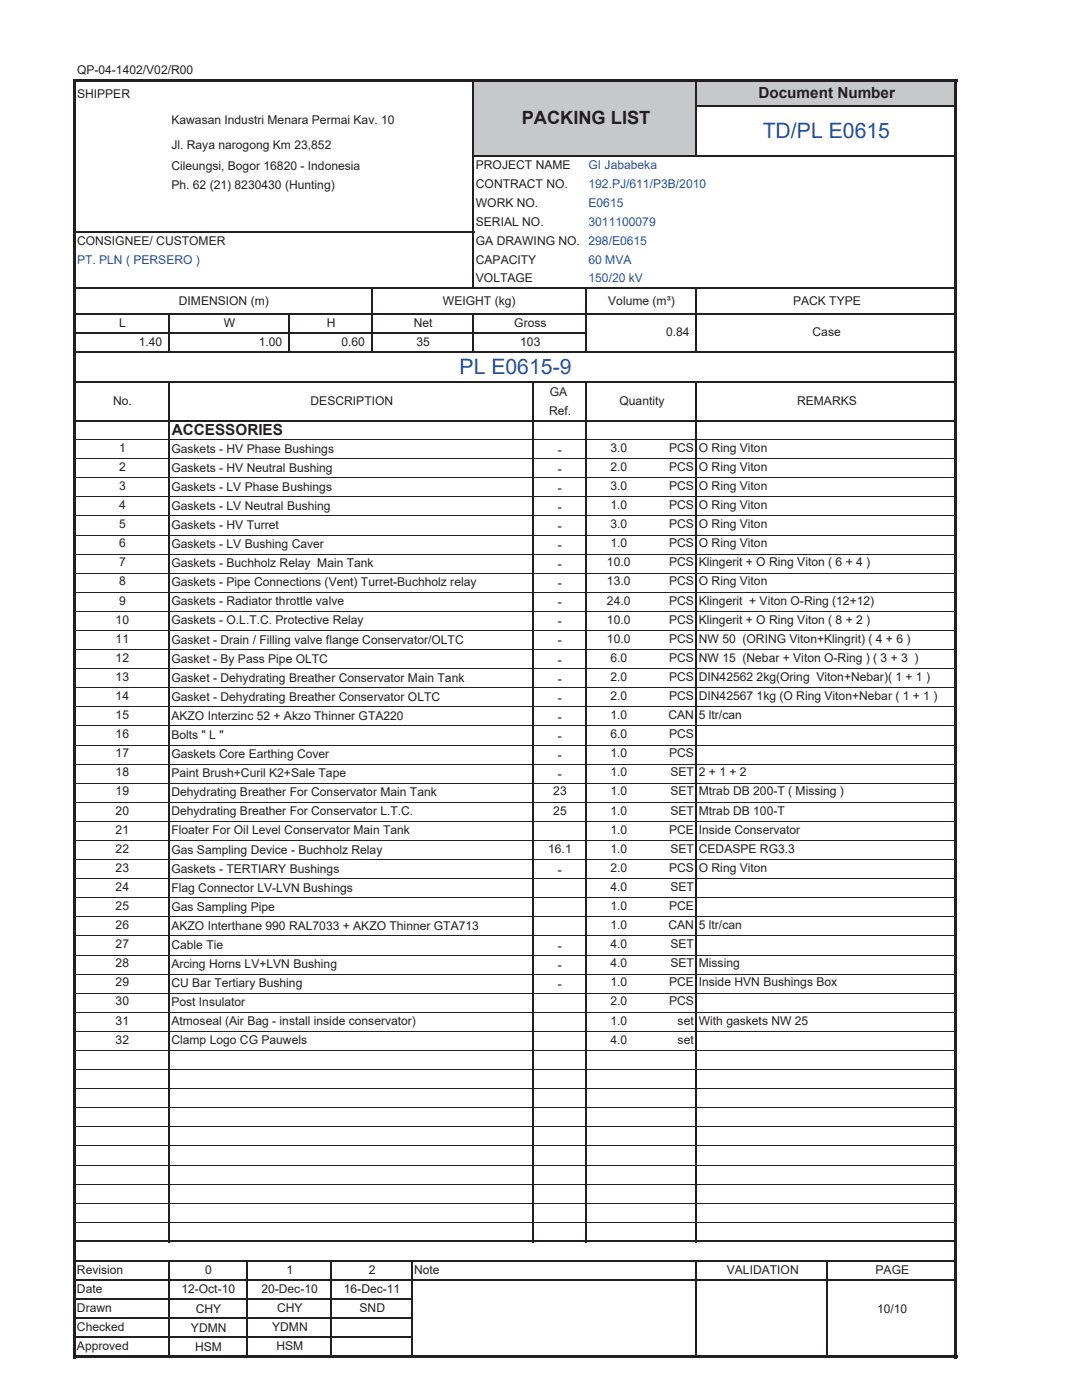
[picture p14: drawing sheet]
<svg xmlns="http://www.w3.org/2000/svg" width="216mm" height="279mm" viewBox="0 0 216 279" stroke-linecap="round" stroke-linejoin="round" font-family="sans-serif">
<defs><g id="words">
<g font-size="4.2" fill="#1f51a3">
<text x="152.2" y="27.5">TD/PL E0615</text>
<text x="91.7" y="74.6">PL E0615-9</text>
</g>
<text font-size="3.6" fill="#231f20" x="104.1" y="24.8">PACKING LIST</text>
<g font-size="3" fill="#231f20">
<text x="151.3" y="19.6">Document Number</text>
<text x="34.3" y="86.8">ACCESSORIES</text>
</g>
<g font-size="2.4" fill="#231f20">
<text x="15.4" y="14.8">QP-04-1402/V02/R00</text>
<text x="15.4" y="19.5">SHIPPER</text>
<text x="34.2" y="24.8">Kawasan Industri Menara Permai Kav. 10</text>
<text x="34.2" y="29.7">Jl. Raya narogong Km 23,852</text>
<text x="34.2" y="33.9">Cileungsi, Bogor 16820 - Indonesia</text>
<text x="95" y="33.7">PROJECT NAME</text>
<text x="34.2" y="37.7">Ph. 62 (21) 8230430 (Hunting)</text>
<text x="95" y="37.5">CONTRACT NO.</text>
<text x="95" y="41.3">WORK NO.</text>
<text x="95" y="45.1">SERIAL NO.</text>
<text x="15.4" y="48.9">CONSIGNEE/ CUSTOMER</text>
<text x="95" y="52.6">CAPACITY</text>
<text x="95" y="48.9">GA DRAWING NO.</text>
<text x="95" y="56.3">VOLTAGE</text>
<text x="23.7" y="65.2">L</text>
<text x="35.7" y="60.8">DIMENSION (m)</text>
<text x="44.7" y="65.2">W</text>
<text x="65.2" y="65.2">H</text>
<text x="82.5" y="65.2">Net</text>
<text x="88.4" y="60.8">WEIGHT (kg)</text>
<text x="102.6" y="65.2">Gross</text>
<text x="121.4" y="60.8">Volume (m³)</text>
<text x="158.2" y="60.8">PACK TYPE</text>
<text x="27.7" y="69">1.40</text>
<text x="51.6" y="69">1.00</text>
<text x="68.1" y="69">0.60</text>
<text x="83.1" y="69">35</text>
<text x="103.8" y="69">103</text>
<text x="132.9" y="67.1">0.84</text>
<text x="162.1" y="67.1">Case</text>
<text x="22.6" y="80.8">No.</text>
<text x="62" y="80.8">DESCRIPTION</text>
<text x="109.6" y="82.9">Ref.</text>
<text x="109.7" y="79.1">GA</text>
<text x="123.6" y="80.8">Quantity</text>
<text x="159" y="80.8">REMARKS</text>
<text x="23.7" y="94">2</text>
<text x="23.7" y="90.2">1</text>
<text x="34.2" y="94.1">Gaskets - HV Neutral Bushing</text>
<text x="34.2" y="90.3">Gaskets - HV Phase Bushings</text>
<text x="111.3" y="90.5">-</text>
<text x="111.3" y="94.3">-</text>
<text x="121.8" y="90.2">3.0</text>
<text x="121.8" y="94">2.0</text>
<text x="133.5" y="90.2">PCS</text>
<text x="133.5" y="94">PCS</text>
<text x="139.4" y="94">O Ring Viton</text>
<text x="139.4" y="90.2">O Ring Viton</text>
<text x="23.7" y="97.8">3</text>
<text x="23.7" y="101.6">4</text>
<text x="34.2" y="98">Gaskets - LV Phase Bushings</text>
<text x="34.2" y="101.8">Gaskets - LV Neutral Bushing</text>
<text x="111.3" y="98.1">-</text>
<text x="111.3" y="101.9">-</text>
<text x="121.8" y="97.8">3.0</text>
<text x="121.8" y="101.6">1.0</text>
<text x="133.5" y="97.8">PCS</text>
<text x="133.5" y="101.6">PCS</text>
<text x="139.4" y="97.8">O Ring Viton</text>
<text x="139.4" y="101.6">O Ring Viton</text>
<text x="23.7" y="105.4">5</text>
<text x="34.2" y="105.6">Gaskets - HV Turret</text>
<text x="111.3" y="105.7">-</text>
<text x="121.8" y="105.4">3.0</text>
<text x="133.5" y="105.4">PCS</text>
<text x="139.4" y="105.4">O Ring Viton</text>
<text x="23.7" y="113">7</text>
<text x="23.7" y="109.2">6</text>
<text x="34.2" y="109.4">Gaskets - LV Bushing Caver</text>
<text x="34.2" y="113.2">Gaskets - Buchholz Relay Main Tank</text>
<text x="111.3" y="109.6">-</text>
<text x="111.3" y="113.4">-</text>
<text x="121.1" y="113">10.0</text>
<text x="121.8" y="109.2">1.0</text>
<text x="133.5" y="113">PCS</text>
<text x="133.5" y="109.2">PCS</text>
<text x="139.4" y="113">Klingerit + O Ring Viton ( 6 + 4 )</text>
<text x="139.4" y="109.2">O Ring Viton</text>
<text x="23.7" y="116.8">8</text>
<text x="34.2" y="117">Gaskets - Pipe Connections (Vent) Turret-Buchholz relay</text>
<text x="111.3" y="117.2">-</text>
<text x="121.1" y="116.8">13.0</text>
<text x="133.5" y="116.8">PCS</text>
<text x="139.4" y="116.8">O Ring Viton</text>
<text x="23.1" y="124.5">10</text>
<text x="23.7" y="120.6">9</text>
<text x="34.2" y="124.6">Gaskets - O.L.T.C. Protective Relay</text>
<text x="34.2" y="120.8">Gaskets - Radiator throttle valve</text>
<text x="111.3" y="121">-</text>
<text x="111.3" y="124.8">-</text>
<text x="121.1" y="120.6">24.0</text>
<text x="121.1" y="124.5">10.0</text>
<text x="133.5" y="120.6">PCS</text>
<text x="133.5" y="124.5">PCS</text>
<text x="139.4" y="124.5">Klingerit + O Ring Viton ( 8 + 2 )</text>
<text x="139.4" y="120.6">Klingerit + Viton O-Ring (12+12)</text>
<text x="23.1" y="128.3">11</text>
<text x="34.2" y="128.4">Gasket - Drain / Filling valve flange Conservator/OLTC</text>
<text x="111.3" y="128.6">-</text>
<text x="121.1" y="128.3">10.0</text>
<text x="133.5" y="128.3">PCS</text>
<text x="139.4" y="128.3">NW 50 (ORING Viton+Klingrit) ( 4 + 6 )</text>
<text x="23.1" y="135.9">13</text>
<text x="23.1" y="132.1">12</text>
<text x="34.2" y="136.1">Gasket - Dehydrating Breather Conservator Main Tank</text>
<text x="34.2" y="132.2">Gasket - By Pass Pipe OLTC</text>
<text x="111.3" y="132.4">-</text>
<text x="111.3" y="136.2">-</text>
<text x="121.8" y="132.1">6.0</text>
<text x="121.8" y="135.9">2.0</text>
<text x="133.5" y="132.1">PCS</text>
<text x="133.5" y="135.9">PCS</text>
<text x="139.4" y="135.9">DIN42562 2kg(Oring Viton+Nebar)( 1 + 1 )</text>
<text x="139.4" y="132.1">NW 15 (Nebar + Viton O-Ring ) ( 3 + 3 )</text>
<text x="23.1" y="139.7">14</text>
<text x="23.1" y="143.5">15</text>
<text x="34.2" y="143.7">AKZO Interzinc 52 + Akzo Thinner GTA220</text>
<text x="34.2" y="139.9">Gasket - Dehydrating Breather Conservator OLTC</text>
<text x="111.3" y="140">-</text>
<text x="111.3" y="143.8">-</text>
<text x="121.8" y="139.7">2.0</text>
<text x="121.8" y="143.5">1.0</text>
<text x="133.4" y="143.5">CAN</text>
<text x="133.5" y="139.7">PCS</text>
<text x="139.4" y="143.5">5 ltr/can</text>
<text x="139.4" y="139.7">DIN42567 1kg (O Ring Viton+Nebar ( 1 + 1 )</text>
<text x="23.1" y="147.3">16</text>
<text x="34.2" y="147.5">Bolts &quot; L &quot;</text>
<text x="111.3" y="147.7">-</text>
<text x="121.8" y="147.3">6.0</text>
<text x="133.5" y="147.3">PCS</text>
<text x="23.1" y="154.9">18</text>
<text x="23.1" y="151.1">17</text>
<text x="34.2" y="155.1">Paint Brush+Curil K2+Sale Tape</text>
<text x="34.2" y="151.3">Gaskets Core Earthing Cover</text>
<text x="111.3" y="151.5">-</text>
<text x="111.3" y="155.3">-</text>
<text x="121.8" y="151.1">1.0</text>
<text x="121.8" y="154.9">1.0</text>
<text x="133.5" y="151.1">PCS</text>
<text x="133.8" y="154.9">SET</text>
<text x="139.4" y="154.9">2 + 1 + 2</text>
<text x="23.1" y="158.7">19</text>
<text x="34.2" y="158.9">Dehydrating Breather For Conservator Main Tank</text>
<text x="110.4" y="158.7">23</text>
<text x="121.8" y="158.7">1.0</text>
<text x="133.8" y="158.7">SET</text>
<text x="139.4" y="158.7">Mtrab DB 200-T ( Missing )</text>
<text x="23.1" y="162.6">20</text>
<text x="23.1" y="166.4">21</text>
<text x="34.2" y="166.5">Floater For Oil Level Conservator Main Tank</text>
<text x="34.2" y="162.7">Dehydrating Breather For Conservator L.T.C.</text>
<text x="110.4" y="162.6">25</text>
<text x="121.8" y="162.6">1.0</text>
<text x="121.8" y="166.4">1.0</text>
<text x="133.5" y="166.4">PCE</text>
<text x="133.8" y="162.6">SET</text>
<text x="139.4" y="166.4">Inside Conservator</text>
<text x="139.4" y="162.6">Mtrab DB 100-T</text>
<text x="23.1" y="174">23</text>
<text x="23.1" y="170.2">22</text>
<text x="34.2" y="170.3">Gas Sampling Device - Buchholz Relay</text>
<text x="109.4" y="170.2">16.1</text>
<text x="121.8" y="170.2">1.0</text>
<text x="121.8" y="174">2.0</text>
<text x="133.5" y="174">PCS</text>
<text x="133.8" y="170.2">SET</text>
<text x="139.4" y="170.2">CEDASPE RG3.3</text>
<text x="139.4" y="174">O Ring Viton</text>
<text x="23.1" y="177.8">24</text>
<text x="34.2" y="174.2">Gaskets - TERTIARY Bushings</text>
<text x="34.2" y="178">Flag Connector LV-LVN Bushings</text>
<text x="111.3" y="174.3">-</text>
<text x="121.8" y="177.8">4.0</text>
<text x="133.8" y="177.8">SET</text>
<text x="23.1" y="185.4">26</text>
<text x="23.1" y="181.6">25</text>
<text x="34.2" y="181.8">Gas Sampling Pipe</text>
<text x="34.2" y="185.6">AKZO Interthane 990 RAL7033 + AKZO Thinner GTA713</text>
<text x="121.8" y="181.6">1.0</text>
<text x="121.8" y="185.4">1.0</text>
<text x="133.4" y="185.4">CAN</text>
<text x="133.5" y="181.6">PCE</text>
<text x="139.4" y="185.4">5 ltr/can</text>
<text x="23.1" y="189.2">27</text>
<text x="34.2" y="189.4">Cable Tie</text>
<text x="111.3" y="189.6">-</text>
<text x="121.8" y="189.2">4.0</text>
<text x="133.8" y="189.2">SET</text>
<text x="23.1" y="196.8">29</text>
<text x="23.1" y="193">28</text>
<text x="34.2" y="197">CU Bar Tertiary Bushing</text>
<text x="34.2" y="193.2">Arcing Horns LV+LVN Bushing</text>
<text x="111.3" y="193.4">-</text>
<text x="111.3" y="197.2">-</text>
<text x="121.8" y="193">4.0</text>
<text x="121.8" y="196.8">1.0</text>
<text x="133.5" y="196.8">PCE</text>
<text x="133.8" y="193">SET</text>
<text x="139.4" y="196.8">Inside HVN Bushings Box</text>
<text x="139.4" y="193">Missing</text>
<text x="23.1" y="200.7">30</text>
<text x="34.2" y="200.8">Post Insulator</text>
<text x="121.8" y="200.7">2.0</text>
<text x="133.5" y="200.7">PCS</text>
<text x="23.1" y="208.3">32</text>
<text x="23.1" y="204.5">31</text>
<text x="34.2" y="204.6">Atmoseal (Air Bag - install inside conservator)</text>
<text x="34.2" y="208.4">Clamp Logo CG Pauwels</text>
<text x="121.8" y="204.5">1.0</text>
<text x="121.8" y="208.3">4.0</text>
<text x="135.2" y="204.5">set</text>
<text x="135.2" y="208.3">set</text>
<text x="139.4" y="204.5">With gaskets NW 25</text>
<text x="15.4" y="254.2">Revision</text>
<text x="15.4" y="258">Date</text>
<text x="40.9" y="254.3">0</text>
<text x="52.2" y="258">20-Dec-10</text>
<text x="57.1" y="254.2">1</text>
<text x="68.6" y="258">16-Dec-11</text>
<text x="73.6" y="254.2">2</text>
<text x="82.6" y="254.2">Note</text>
<text x="145" y="254.2">VALIDATION</text>
<text x="174.7" y="254.3">PAGE</text>
<text x="15.4" y="261.8">Drawn</text>
<text x="36.2" y="258.1">12-Oct-10</text>
<text x="39.1" y="262">CHY</text>
<text x="55.3" y="261.8">CHY</text>
<text x="71.8" y="261.8">SND</text>
<text x="175" y="262">10/10</text>
<text x="15.4" y="269.4">Approved</text>
<text x="15.4" y="265.6">Checked</text>
<text x="38.1" y="265.8">YDMN</text>
<text x="38.9" y="269.7">HSM</text>
<text x="54.3" y="265.6">YDMN</text>
<text x="55.2" y="269.4">HSM</text>
</g>
<g font-size="2.4" fill="#1f51a3">
<text x="117.4" y="33.7">GI Jababeka</text>
<text x="117.4" y="37.5">192.PJ/611/P3B/2010</text>
<text x="117.4" y="41.3">E0615</text>
<text x="117.4" y="45.1">3011100079</text>
<text x="15.4" y="52.6">PT. PLN ( PERSERO )</text>
<text x="117.4" y="48.9">298/E0615</text>
<text x="117.4" y="52.6">60 MVA</text>
<text x="117.4" y="56.3">150/20 kV</text>
</g>
</g></defs>
<g fill="#c7c8ca">
<path d="M94.4 16.1h96.4v5.2h-96.4z"/>
<path d="M94.4 21.2h44.6v9.9h-44.6z"/>
</g>
<g fill="#fff">
<path d="M116.9 42.5h73.9v3.9h-73.9z"/>
<path d="M14.9 70.2h175.9v6.1h-175.9z"/>
</g>
<path d="M94.5 16.4v41.3M139 16.4v14.8M116.9 57.7v12.7M139 57.7v12.7M33.7 62.8v7.6M33.7 76.5v171.4M139 76.5v171.4" fill="none" stroke="#231f20" stroke-width=".3"/>
<g fill="none" stroke="#231f20" stroke-width=".2">
<path d="M15.2 87.7h18.4M15.2 91.5h18.4M15.2 95.4h18.4M15.2 99.2h18.4M33.9 87.7h72.3M33.9 91.5h72.3M33.9 95.4h72.3M33.9 99.2h72.3M106.5 87.7h10.3M106.5 91.5h10.3M106.5 95.4h10.3M106.5 99.2h10.3"/>
<path d="M117.1 87.7h21.7M117.1 91.5h21.7M117.1 95.4h21.7M117.1 99.2h21.7M15.2 103h18.4M15.2 106.8h18.4M15.2 110.6h18.4M15.2 114.4h18.4M15.2 118.2h18.4M33.9 103h72.3M33.9 106.8h72.3M33.9 110.6h72.3"/>
<path d="M33.9 114.4h72.3M33.9 118.2h72.3M106.5 103h10.3M106.5 106.8h10.3M106.5 110.6h10.3M106.5 114.4h10.3M106.5 118.2h10.3M117.1 103h21.7M117.1 106.8h21.7M117.1 110.6h21.7M117.1 114.4h21.7M117.1 118.2h21.7"/>
<path d="M15.2 122h18.4M15.2 125.8h18.4M15.2 129.6h18.4M15.2 133.5h18.4M15.2 137.3h18.4M33.9 122h72.3M33.9 125.8h72.3M33.9 129.6h72.3M33.9 133.5h72.3M33.9 137.3h72.3M106.5 122h10.3M106.5 125.8h10.3"/>
<path d="M106.5 129.6h10.3M106.5 133.5h10.3M106.5 137.3h10.3M117.1 122h21.7M117.1 125.8h21.7M117.1 129.6h21.7M117.1 133.5h21.7M117.1 137.3h21.7M15.2 141.1h18.4M15.2 144.9h18.4M15.2 148.7h18.4M15.2 152.5h18.4"/>
<path d="M15.2 156.3h18.4M33.9 141.1h72.3M33.9 144.9h72.3M33.9 148.7h72.3M33.9 152.5h72.3M33.9 156.3h72.3M106.5 141.1h10.3M106.5 144.9h10.3M106.5 148.7h10.3M106.5 152.5h10.3M106.5 156.3h10.3M117.1 141.1h21.7"/>
<path d="M117.1 144.9h21.7M117.1 148.7h21.7M117.1 152.5h21.7M117.1 156.3h21.7M15.2 160.1h18.4M15.2 163.9h18.4M15.2 167.7h18.4M15.2 171.6h18.4M15.2 175.4h18.4M15.2 179.2h18.4M33.9 160.1h72.3M33.9 163.9h72.3"/>
<path d="M33.9 167.7h72.3M33.9 171.6h72.3M33.9 175.4h72.3M33.9 179.2h72.3M106.5 160.1h10.3M106.5 163.9h10.3M106.5 167.7h10.3M106.5 171.6h10.3M106.5 175.4h10.3M106.5 179.2h10.3M117.1 160.1h21.7M117.1 163.9h21.7"/>
<path d="M117.1 167.7h21.7M117.1 171.6h21.7M117.1 175.4h21.7M117.1 179.2h21.7M15.2 183h18.4M15.2 186.8h18.4M15.2 190.6h18.4M15.2 194.4h18.4M15.2 198.2h18.4M33.9 183h72.3M33.9 186.8h72.3M33.9 190.6h72.3"/>
<path d="M33.9 194.4h72.3M33.9 198.2h72.3M106.5 183h10.3M106.5 186.8h10.3M106.5 190.6h10.3M106.5 194.4h10.3M106.5 198.2h10.3M117.1 183h21.7M117.1 186.8h21.7M117.1 190.6h21.7M117.1 194.4h21.7M117.1 198.2h21.7"/>
<path d="M15.2 202h18.4M15.2 205.8h18.4M15.2 209.7h18.4M15.2 213.5h18.4M15.2 217.3h18.4M33.9 202h72.3M33.9 205.8h72.3M33.9 209.7h72.3M33.9 213.5h72.3M33.9 217.3h72.3M106.5 202h10.3M106.5 205.8h10.3"/>
<path d="M106.5 209.7h10.3M106.5 213.5h10.3M106.5 217.3h10.3M117.1 202h21.7M117.1 205.8h21.7M117.1 209.7h21.7M117.1 213.5h21.7M117.1 217.3h21.7M15.2 221.1h18.4M15.2 224.9h18.4M15.2 228.7h18.4M15.2 232.5h18.4"/>
<path d="M15.2 236.3h18.4M33.9 221.1h72.3M33.9 224.9h72.3M33.9 228.7h72.3M33.9 232.5h72.3M33.9 236.3h72.3M106.5 221.1h10.3M106.5 224.9h10.3M106.5 228.7h10.3M106.5 232.5h10.3M106.5 236.3h10.3M117.1 221.1h21.7"/>
<path d="M117.1 224.9h21.7M117.1 228.7h21.7M117.1 232.5h21.7M117.1 236.3h21.7M15.2 240.1h18.4M15.2 243.9h18.4M33.9 240.1h72.3M33.9 243.9h72.3M106.5 240.1h10.3M106.5 243.9h10.3M117.1 240.1h21.7M117.1 243.9h21.7"/>
</g>
<path d="M14.6 15.8h.6v255.3h-.6z" fill="#231f20"/>
<path d="M94.5 62.8v7.6M139 251.7v18.8" fill="none" stroke="#231f20" stroke-width=".3"/>
<path d="M190.4 16.4h.6v254.7h-.6z" fill="#231f20"/>
<path d="M74.1 57.7v12.7M57.7 62.8v7.6M106.3 76.5v171.4M116.9 76.5v171.4M33.7 251.7v18.8M49.2 251.7v18.8M66.1 251.7v18.8M82.1 251.7v18.8M165.1 251.7v18.8" fill="none" stroke="#231f20" stroke-width=".3"/>
<path d="M15.2 15.8h175.8v.6h-175.8z" fill="#231f20"/>
<g fill="none" stroke="#231f20" stroke-width=".3">
<path d="M94.6 31.1h95.8M139.1 21.2h51.3M15.2 46.3h79.4M15.2 57.5h175.2M15.2 62.6h175.2M15.2 66.4h101.9M15.2 70.3h175.2M15.2 76.3h175.2M15.2 83.9h175.2M15.2 247.8h175.2M15.2 251.6h175.2M15.2 255.4h175.2"/>
<path d="M15.2 259.2h67.1M15.2 263h67.1M15.2 266.8h67.1"/>
</g>
<g fill="none" stroke="#231f20" stroke-width=".2">
<path d="M139.1 87.7h51.3M139.1 91.5h51.3M139.1 95.4h51.3M139.1 99.2h51.3M139.1 103h51.3M139.1 106.8h51.3M139.1 110.6h51.3M139.1 114.4h51.3M139.1 118.2h51.3M139.1 122h51.3M139.1 125.8h51.3M139.1 129.6h51.3"/>
<path d="M139.1 133.5h51.3M139.1 137.3h51.3M139.1 141.1h51.3M139.1 144.9h51.3M139.1 148.7h51.3M139.1 152.5h51.3M139.1 156.3h51.3M139.1 160.1h51.3M139.1 163.9h51.3M139.1 167.7h51.3M139.1 171.6h51.3M139.1 175.4h51.3"/>
<path d="M139.1 179.2h51.3M139.1 183h51.3M139.1 186.8h51.3M139.1 190.6h51.3M139.1 194.4h51.3M139.1 198.2h51.3M139.1 202h51.3M139.1 205.8h51.3M139.1 209.7h51.3M139.1 213.5h51.3M139.1 217.3h51.3M139.1 221.1h51.3"/>
<path d="M139.1 224.9h51.3M139.1 228.7h51.3M139.1 232.5h51.3M139.1 236.3h51.3M139.1 240.1h51.3M139.1 243.9h51.3"/>
</g>
<path d="M15.2 270.5h175.8v.6h-175.8z" fill="#231f20"/>
<use href="#words"/>
</svg>
